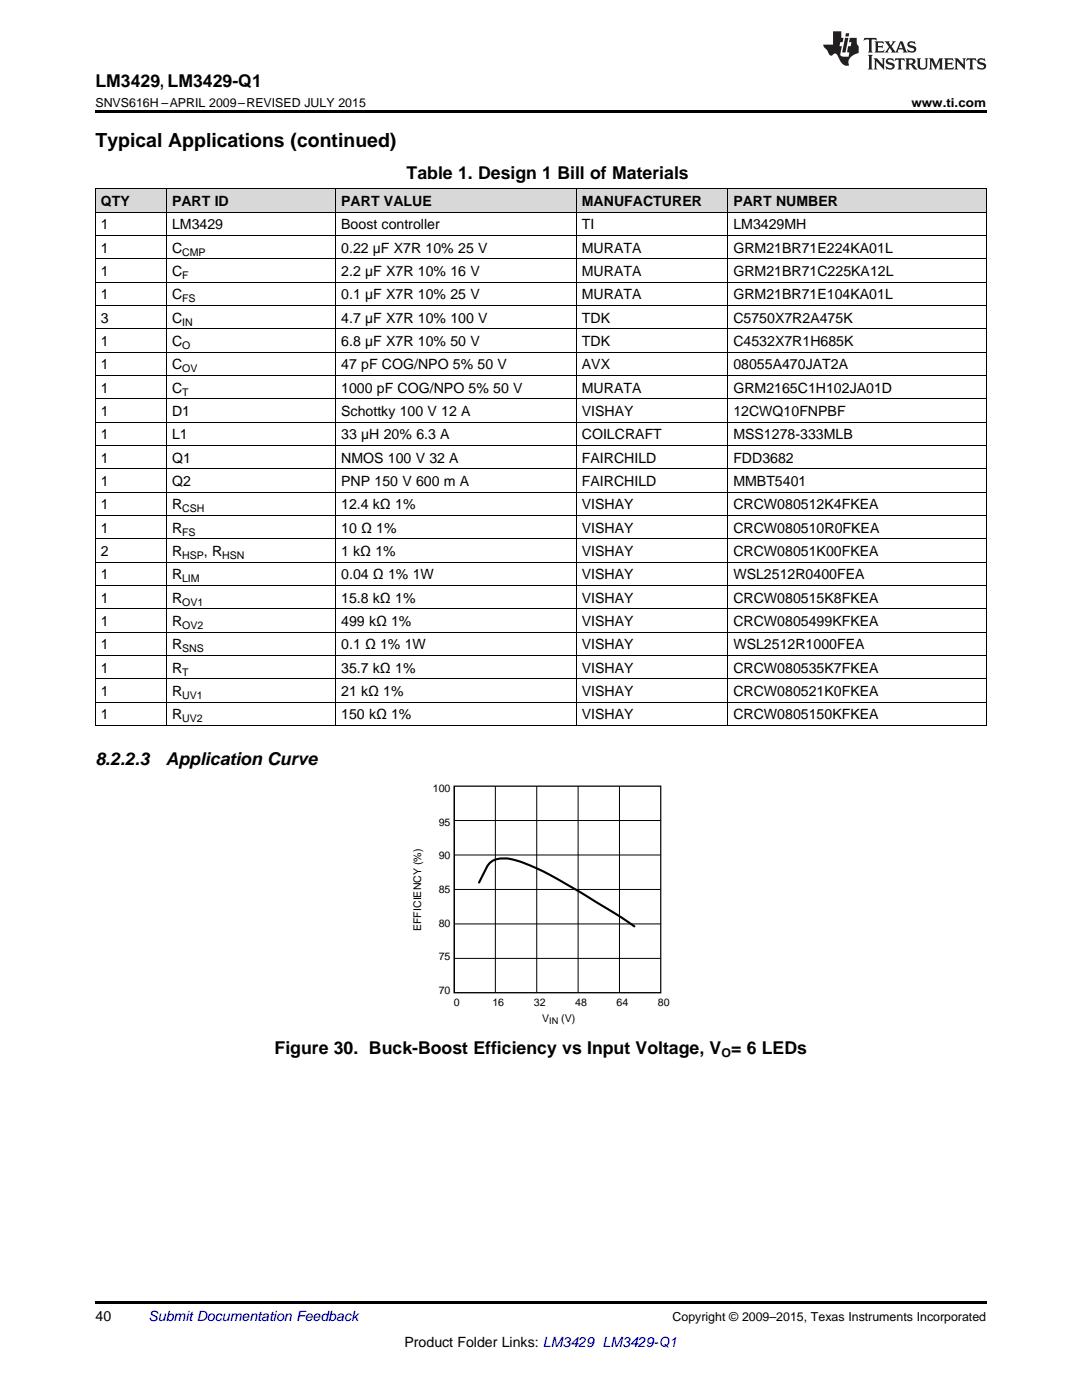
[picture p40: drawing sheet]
<svg xmlns="http://www.w3.org/2000/svg" width="216mm" height="279mm" viewBox="0 0 216 279" stroke-linecap="round" stroke-linejoin="round" font-family="sans-serif">
<defs><g id="words">
<text font-size="3.9" x="19" y="29.3">Typical Applications (continued)</text>
<g font-size="3.5">
<text x="19" y="17.3">LM3429, LM3429-Q1</text>
<text x="81.1" y="35.6">Table 1. Design 1 Bill of Materials</text>
<text x="19" y="152.6">8.2.2.3</text>
<text x="33.1" y="152.6">Application Curve</text>
<text x="54.8" y="210.3">Figure 30. Buck-Boost Efficiency vs Input Voltage, V = 6 LEDs</text>
</g>
<g font-size="2.8">
<text x="20.1" y="41.1">QTY</text>
<text x="34.3" y="41.1">PART ID</text>
<text x="68.1" y="41.1">PART VALUE</text>
<text x="116.1" y="41.1">MANUFACTURER</text>
<text x="146.3" y="41.1">PART NUMBER</text>
<text x="20.1" y="45.8">1</text>
<text x="34.3" y="45.8">LM3429</text>
<text x="68.1" y="45.8">Boost controller</text>
<text x="116.1" y="45.8">TI</text>
<text x="146.3" y="45.8">LM3429MH</text>
<text x="20.1" y="50.4">1</text>
<text x="34.3" y="50.4">C</text>
<text x="68.1" y="50.4">0.22 µF X7R 10% 25 V</text>
<text x="116.1" y="50.4">MURATA</text>
<text x="146.3" y="50.4">GRM21BR71E224KA01L</text>
<text x="20.1" y="55.1">1</text>
<text x="20.1" y="59.8">1</text>
<text x="34.3" y="55.1">C</text>
<text x="34.3" y="59.8">C</text>
<text x="68.1" y="55.1">2.2 µF X7R 10% 16 V</text>
<text x="68.1" y="59.8">0.1 µF X7R 10% 25 V</text>
<text x="116.1" y="55.1">MURATA</text>
<text x="116.1" y="59.8">MURATA</text>
<text x="146.3" y="55.1">GRM21BR71C225KA12L</text>
<text x="146.3" y="59.8">GRM21BR71E104KA01L</text>
<text x="20.1" y="64.4">3</text>
<text x="34.3" y="64.4">C</text>
<text x="68.1" y="64.4">4.7 µF X7R 10% 100 V</text>
<text x="116.1" y="64.4">TDK</text>
<text x="146.3" y="64.4">C5750X7R2A475K</text>
<text x="20.1" y="69.1">1</text>
<text x="34.3" y="69.1">C</text>
<text x="68.1" y="69.1">6.8 µF X7R 10% 50 V</text>
<text x="116.1" y="69.1">TDK</text>
<text x="146.3" y="69.1">C4532X7R1H685K</text>
<text x="20.1" y="73.7">1</text>
<text x="34.3" y="73.7">C</text>
<text x="68.1" y="73.7">47 pF COG/NPO 5% 50 V</text>
<text x="116.1" y="73.7">AVX</text>
<text x="146.3" y="73.7">08055A470JAT2A</text>
<text x="20.1" y="78.4">1</text>
<text x="20.1" y="83">1</text>
<text x="34.3" y="78.4">C</text>
<text x="34.3" y="83">D1</text>
<text x="68.1" y="78.4">1000 pF COG/NPO 5% 50 V</text>
<text x="68.1" y="83">Schottky 100 V 12 A</text>
<text x="116.1" y="78.4">MURATA</text>
<text x="116.1" y="83">VISHAY</text>
<text x="146.3" y="78.4">GRM2165C1H102JA01D</text>
<text x="146.3" y="83">12CWQ10FNPBF</text>
<text x="20.1" y="87.7">1</text>
<text x="34.3" y="87.7">L1</text>
<text x="68.1" y="87.7">33 µH 20% 6.3 A</text>
<text x="116.1" y="87.7">COILCRAFT</text>
<text x="146.3" y="87.7">MSS1278-333MLB</text>
<text x="20.1" y="92.4">1</text>
<text x="34.3" y="92.4">Q1</text>
<text x="68.1" y="92.4">NMOS 100 V 32 A</text>
<text x="116.1" y="92.4">FAIRCHILD</text>
<text x="146.3" y="92.4">FDD3682</text>
<text x="20.1" y="97">1</text>
<text x="20.1" y="101.7">1</text>
<text x="34.3" y="97">Q2</text>
<text x="34.3" y="101.7">R</text>
<text x="68.1" y="97">PNP 150 V 600 m A</text>
<text x="68.1" y="101.7">12.4 kΩ 1%</text>
<text x="116.1" y="97">FAIRCHILD</text>
<text x="116.1" y="101.7">VISHAY</text>
<text x="146.3" y="97">MMBT5401</text>
<text x="146.3" y="101.7">CRCW080512K4FKEA</text>
<text x="20.1" y="106.3">1</text>
<text x="34.3" y="106.3">R</text>
<text x="68.1" y="106.3">10 Ω 1%</text>
<text x="116.1" y="106.3">VISHAY</text>
<text x="146.3" y="106.3">CRCW080510R0FKEA</text>
<text x="20.1" y="111">2</text>
<text x="34.3" y="111">R</text>
<text x="40.7" y="111">, R</text>
<text x="68.1" y="111">1 kΩ 1%</text>
<text x="116.1" y="111">VISHAY</text>
<text x="146.3" y="111">CRCW08051K00FKEA</text>
<text x="20.1" y="115.6">1</text>
<text x="34.3" y="115.6">R</text>
<text x="68.1" y="115.6">0.04 Ω 1% 1W</text>
<text x="116.1" y="115.6">VISHAY</text>
<text x="146.3" y="115.6">WSL2512R0400FEA</text>
<text x="20.1" y="120.3">1</text>
<text x="20.1" y="125">1</text>
<text x="34.3" y="120.3">R</text>
<text x="34.3" y="125">R</text>
<text x="68.1" y="120.3">15.8 kΩ 1%</text>
<text x="68.1" y="125">499 kΩ 1%</text>
<text x="116.1" y="120.3">VISHAY</text>
<text x="116.1" y="125">VISHAY</text>
<text x="146.3" y="120.3">CRCW080515K8FKEA</text>
<text x="146.3" y="125">CRCW0805499KFKEA</text>
<text x="20.1" y="129.6">1</text>
<text x="34.3" y="129.6">R</text>
<text x="68.1" y="129.6">0.1 Ω 1% 1W</text>
<text x="116.1" y="129.6">VISHAY</text>
<text x="146.3" y="129.6">WSL2512R1000FEA</text>
<text x="20.1" y="134.3">1</text>
<text x="34.3" y="134.3">R</text>
<text x="68.1" y="134.3">35.7 kΩ 1%</text>
<text x="116.1" y="134.3">VISHAY</text>
<text x="146.3" y="134.3">CRCW080535K7FKEA</text>
<text x="20.1" y="138.9">1</text>
<text x="20.1" y="143.6">1</text>
<text x="34.3" y="138.9">R</text>
<text x="34.3" y="143.6">R</text>
<text x="68.1" y="138.9">21 kΩ 1%</text>
<text x="68.1" y="143.6">150 kΩ 1%</text>
<text x="116.1" y="138.9">VISHAY</text>
<text x="116.1" y="143.6">VISHAY</text>
<text x="146.3" y="138.9">CRCW080521K0FKEA</text>
<text x="146.3" y="143.6">CRCW0805150KFKEA</text>
<text x="19" y="263.6">40</text>
<text x="80.7" y="268.9">Product Folder Links: LM3429 LM3429-Q1</text>
</g>
<text font-size="2.8" fill="#0000c8" x="29.6" y="263.6">Submit Documentation Feedback</text>
<g font-size="2.5">
<text x="19" y="21.4">SNVS616H –APRIL 2009–REVISED JULY 2015</text>
<text x="181.9" y="21.4">www.ti.com</text>
<text x="144" y="211">O</text>
<text x="134.2" y="263.6">Copyright © 2009–2015, Texas Instruments Incorporated</text>
</g>
<g font-size="2.1">
<text x="36.3" y="51">CMP</text>
<text x="36.3" y="55.7">F</text>
<text x="36.3" y="60.3">FS</text>
<text x="36.3" y="65">IN</text>
<text x="36.3" y="69.6">O</text>
<text x="36.3" y="74.3">OV</text>
<text x="36.3" y="79">T</text>
<text x="36.3" y="102.2">CSH</text>
<text x="36.3" y="106.9">FS</text>
<text x="36.3" y="111.5">HSP</text>
<text x="44.3" y="111.5">HSN</text>
<text x="36.3" y="116.2">LIM</text>
<text x="36.3" y="120.9">OV1</text>
<text x="36.3" y="125.5">OV2</text>
<text x="36.3" y="130.2">SNS</text>
<text x="36.3" y="134.8">T</text>
<text x="36.3" y="139.5">UV1</text>
<text x="36.3" y="144.1">UV2</text>
<text x="86.4" y="158.1">100</text>
<text x="87.5" y="164.8">95</text>
<text x="87.5" y="171.5">90</text>
<text x="87.5" y="178.2">85</text>
<text x="84" y="185.8" transform="rotate(-90 84 185.8)">EFFICIENCY (%)</text>
<text x="87.5" y="184.9">80</text>
<text x="87.5" y="191.6">75</text>
<text x="87.5" y="198.3">70</text>
<text x="90.6" y="200.9">0</text>
<text x="98.3" y="200.9">16</text>
<text x="106.5" y="200.9">32</text>
<text x="108.2" y="204">V</text>
<text x="112" y="204">(V)</text>
<text x="114.8" y="200.9">48</text>
<text x="123" y="200.9">64</text>
<text x="131.3" y="200.9">80</text>
</g>
<text font-size="1.8" x="109.6" y="204.4">IN</text>
</g></defs>
<g fill="#d8d8d8">
<path d="M19 37.7h14.3v4.7h-14.3z"/>
<path d="M33.3 37.7h33.7v4.7h-33.7z"/>
<path d="M67 37.7h48v4.7h-48z"/>
<path d="M115 37.7h30.3v4.7h-30.3z"/>
<path d="M145.3 37.7h51.5v4.7h-51.5z"/>
</g>
<path d="M19 259.7h177.8v.5h-177.8z" fill="#000"/>
<path d="M90.2 156.6v41.9h42.2v-41.9" fill="none" stroke="#fff" stroke-width=".76"/>
<g fill="none" stroke="#000" stroke-width=".2">
<path d="M90.6 156.9h41.3M90.6 156.8v41.2M98.8 156.8v41.2M107.1 156.8v41.2M115.4 156.8v41.2M123.6 156.8v41.2M131.9 156.8v41.2M90.6 177.5h41.3M90.6 170.6h41.3M90.6 163.8h41.3M90.6 198.1h41.3M90.6 191.3h41.3"/>
<path d="M90.6 184.4h41.3"/>
</g>
<path d="M95.6 176.1l1.6-3.1a4.1 4.1 0 0 1 4.7-1.6 39.1 39.1 0 0 1 10 4.4l11.2 6.7 3.5 2.4" fill="none" stroke="#000" stroke-width=".42"/>
<path d="M90.6 156.9v41.2h41.3v-41.2zM90.2 156.6h42.1v42h-42.1z" fill-rule="evenodd" fill="#fff"/>
<g fill="none" stroke="#000" stroke-width=".2">
<path d="M19 37.7h177.8v107.2M19.1 37.7v107.2M33.2 37.7v107.2M67 37.7v107.2M115 37.7v107.2M145.2 37.7v107.2M19 56.3h177.8M19 51.7h177.8M19 47h177.8M19 42.4h177.8M19 79.6h177.8M19 74.9h177.8"/>
<path d="M19 70.3h177.8M19 65.6h177.8M19 61h177.8M19 98.2h177.8M19 93.6h177.8M19 88.9h177.8M19 84.3h177.8M19 116.9h177.8M19 112.2h177.8M19 107.5h177.8M19 102.9h177.8M19 135.5h177.8"/>
<path d="M19 130.8h177.8M19 126.2h177.8M19 121.5h177.8M19 144.8h177.8M19 140.1h177.8M90.6 156.9h41.3v41.2h-41.3z"/>
</g>
<path d="M19 22h177.8v.5h-177.8zM19 144.8l.2 .1zM66.9 144.8l.1 .1zM114.9 144.8l.1 .1zM145.2 144.8l.1 .1zM196.7 144.8l.1 .1z" fill="#000"/>
<g fill="#231f20">
<path d="M172.5 7.6l-.1 .5 .4-.2h.6v.1v2.1l-.2 .4h.9l-.2-.4v-2.1l.1-.1h.5l.5 .2-.2-.5zM174.5 8.3l.2 .3v1.5l-.2 .4h1.8l.2-.6a1.04 1.04 0 0 1-1.3 .2v-.7h.6l.3 .2v-.6l-.3 .2h-.6v-.6l.8-.1 .4 .3-.2-.5zM176.5 8.3l.9 1.1-.9 1.1h.8l-.2-.2 .4-.7 .5 .7-.2 .2h1.5l-.2-.2 .2-.4h.9l.1 .4-.2 .2h1l-.3-.3-.7-1.9h-.5l-.9 2-.8-1 .9-1h-.8l.1 .3-.4 .5-.3-.6 .1-.2zM179.7 8.6l.4 1h-.7zM181.3 8.4a.63 .63 0 0 0-.2 .7 .63 .63 0 0 0 .6 .4l.6 .2 .1 .2a.75 .75 0 0 1-.7 .4 .75 .75 0 0 1-.6-.5l.1 .7 .1-.1a1.11 1.11 0 0 0 1.5-.6 1.13 1.13 0 0 0-1.2-.8l-.1-.4a1.04 1.04 0 0 1 1.2 .2l-.2-.5-.2 .1-.4-.2zM173.2 10.9l.2 .4v2.2l-.2 .4h1l-.3-.4v-2.2l.3-.4zM174.3 11.6l.3 .4v1.5l-.3 .4h.8l-.2-.4v-1.3l1.5 1.7v-1.9l.2-.4h-.7l.2 .4v.9l-1.1-1.3zM177 11.8a.62 .62 0 0 0-.2 .7 .62 .62 0 0 0 .6 .4l.6 .1 .1 .3a.76 .76 0 0 1-.7 .3 .76 .76 0 0 1-.7-.4l.2 .7 .1-.1a1.11 1.11 0 0 0 1.5-.6 1.13 1.13 0 0 0-1.2-.8l-.1-.4a1.04 1.04 0 0 1 1.2 .2l-.2-.6-.2 .1-.5-.1zM178.7 11.6l-.2 .6a.61 .61 0 0 1 .8-.3v1.6l-.2 .4h.9l-.2-.4v-1.6a.63 .63 0 0 1 .7 .3l-.1-.6zM180.6 11.6l.3 .4v1.5l-.3 .4h1l-.2-.2-.1-.8 .6 .2a.76 .76 0 0 0 1.2 .7l-1-1a.58 .58 0 0 0 .6-.5 .58 .58 0 0 0-.5-.6zM181.4 11.9h.1a.45 .45 0 0 1 .5 .1 .45 .45 0 0 1 .1 .5l-.8 .2zM182.9 11.6l.2 .2a2.17 2.17 0 0 0 .3 1.9 .99 .99 0 0 0 1.6-.6v-1.1l.2-.4h-.7l.2 .2a1.92 1.92 0 0 1-.2 1.8 .6 .6 0 0 1-.9-.5v-1.1l.2-.4zM185.4 11.6l.2 .4v1.5l-.2 .4h.7l-.2-.4v-1.4l.8 1.8 .8-1.8v1.4l-.2 .4h.9l-.2-.4v-1.5l.2-.4h-.8l-.6 1.5-.6-1.5zM188.4 11.6l.2 .4v1.5l-.2 .4h1.8l.1-.6a1.04 1.04 0 0 1-1.2 .1v-.6h.5l.4 .2v-.6l-.4 .2h-.5v-.7h.8l.3 .3-.1-.6zM190.5 11.6l.2 .4v1.5l-.2 .4h.7l-.2-.4v-1.3l1.5 1.7v-1.9l.2-.4h-.7l.2 .4v.9l-1.1-1.3zM192.9 11.6l-.1 .6a.61 .61 0 0 1 .7-.3l.1 1.6-.3 .4h1l-.3-.4 .1-1.6a.63 .63 0 0 1 .7 .3l-.1-.6zM195.2 11.8a.62 .62 0 0 0-.2 .7 .62 .62 0 0 0 .6 .4l.6 .1 .1 .3a.76 .76 0 0 1-.7 .3 .76 .76 0 0 1-.6-.4l.1 .7 .1-.1a1.11 1.11 0 0 0 1.6-.6 1.13 1.13 0 0 0-1.3-.8l-.1-.4a1.04 1.04 0 0 1 1.2 .2l-.1-.6-.2 .1-.5-.1z"/>
<path d="M166.2 6.3v2.6h-1.9v.4l.8 .9a.91 .91 0 0 0 1 .8 .56 .56 0 0 1 .5-.3 .56 .56 0 0 1 .5 .3l.4 .8a1.53 1.53 0 0 0 1.9 1.2 1.54 1.54 0 0 1 1-2.1l.9-.3v-1.4a1.52 1.52 0 0 1-.4-1.6h-1.3l-.2 .8h.5l-.2 .8h-.5l-.1 1v.2l.4 .1-.2 .8a1.93 1.93 0 0 1-1.6-.3l.3-1.8h-.5l.2-.8h.4l.2-.8h-.4v-1.3zM168.6 7.6l-.6 2.9h.7l.6-2.9zM168.8 6.6l-.1 .7h.6l.2-.7z"/>
</g>
<use href="#words"/>
</svg>
